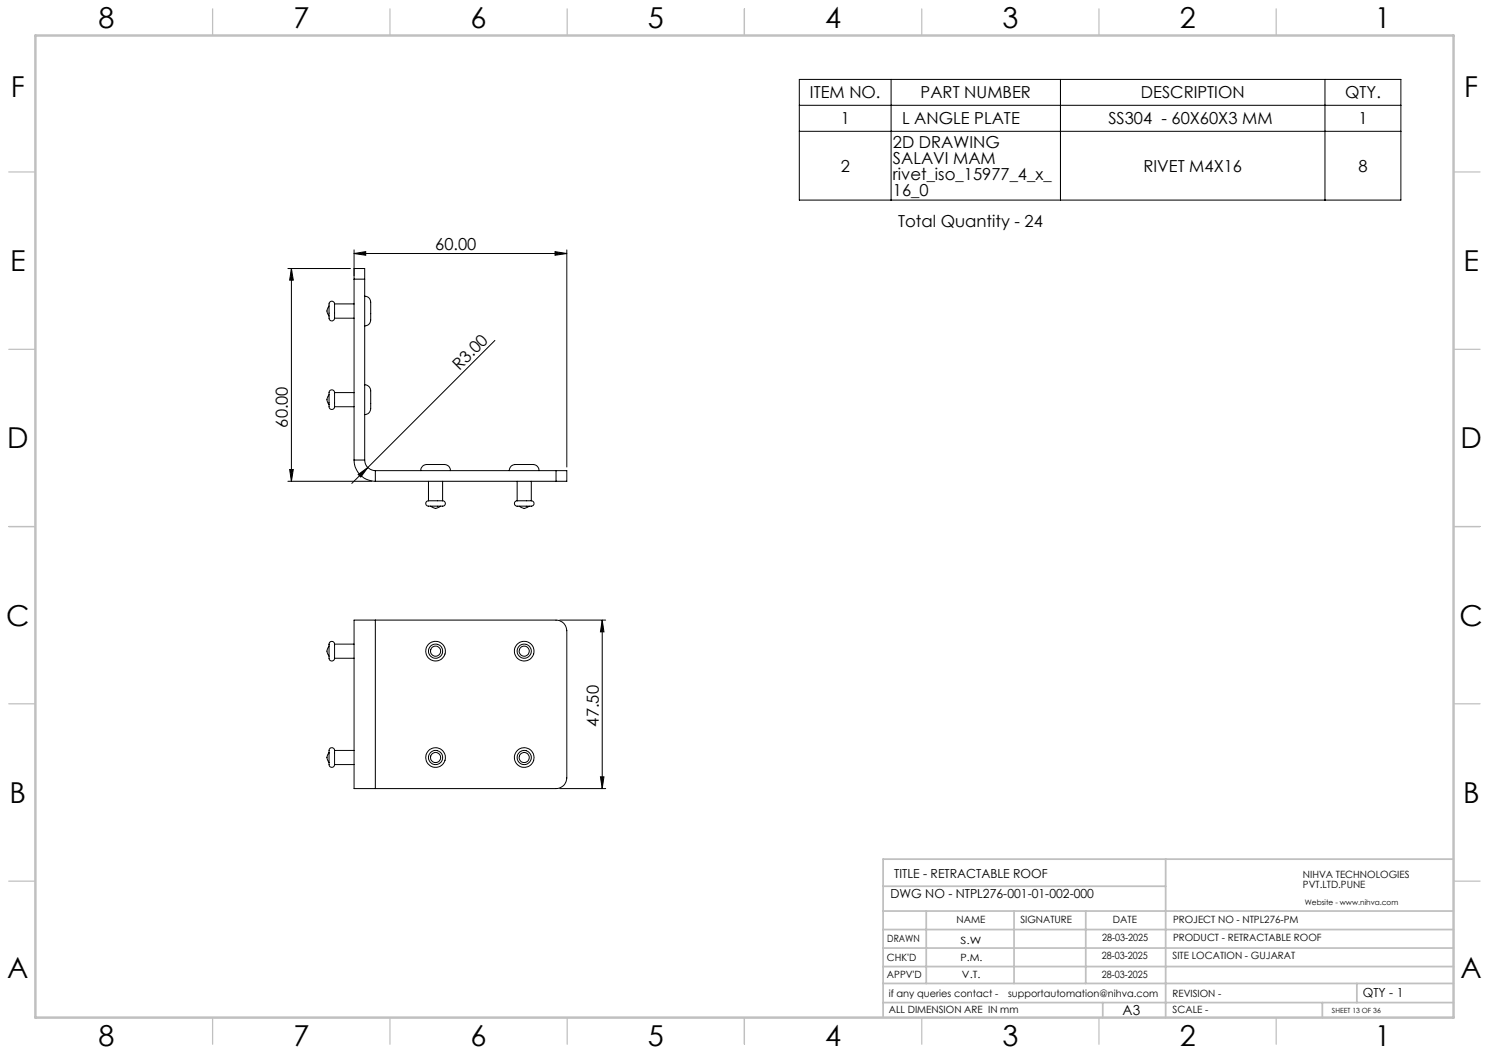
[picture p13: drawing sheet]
<svg xmlns="http://www.w3.org/2000/svg" width="420mm" height="297mm" viewBox="0 0 420 297" stroke-linecap="round" stroke-linejoin="round" font-family="sans-serif">
<defs><g id="words">
<g font-size="8.1">
<text x="27.8" y="8">8</text>
<text x="82.8" y="8">7</text>
<text x="132.8" y="8">6</text>
<text x="182.8" y="8">5</text>
<text x="232.8" y="8">4</text>
<text x="282.8" y="8">3</text>
<text x="332.8" y="8">2</text>
<text x="387.8" y="8">1</text>
<text x="3" y="27.2">F</text>
<text x="413" y="27.2">F</text>
<text x="2.8" y="76.5">E</text>
<text x="412.8" y="76.5">E</text>
<text x="2" y="126.5">D</text>
<text x="412" y="126.5">D</text>
<text x="1.7" y="176.5">C</text>
<text x="411.7" y="176.5">C</text>
<text x="2.7" y="226.5">B</text>
<text x="412.7" y="226.5">B</text>
<text x="2" y="275.7">A</text>
<text x="412" y="275.7">A</text>
<text x="27.8" y="295">8</text>
<text x="82.8" y="295">7</text>
<text x="132.8" y="295">6</text>
<text x="182.8" y="295">5</text>
<text x="232.8" y="295">4</text>
<text x="282.8" y="295">3</text>
<text x="332.8" y="295">2</text>
<text x="387.8" y="295">1</text>
</g>
<g font-size="4.7">
<text x="228.5" y="27.7">ITEM NO.</text>
<text x="259.7" y="27.7">PART NUMBER</text>
<text x="321.8" y="27.7">DESCRIPTION</text>
<text x="379.4" y="27.7">QTY.</text>
<text x="237.1" y="35.1">1</text>
<text x="254.4" y="35.1">L ANGLE PLATE</text>
<text x="312.6" y="35.1">SS304 - 60X60X3 MM</text>
<text x="383.2" y="35.1">1</text>
<text x="251.9" y="41.6">2D DRAWING</text>
<text x="251.9" y="46.1">SALAVI MAM</text>
<text x="237.1" y="48.4">2</text>
<text x="251.9" y="50.7">rivet_iso_15977_4_x_</text>
<text x="322.5" y="48.4">RIVET M4X16</text>
<text x="383.2" y="48.4">8</text>
<text x="251.9" y="55.2">16_0</text>
<text x="253.3" y="64">Total Quantity - 24</text>
<text x="122.8" y="70.5">60.00</text>
<text x="129.6" y="104.6" transform="rotate(-45 129.6 104.6)">R3.00</text>
<text x="81.2" y="120.6" transform="rotate(-90 81.2 120.6)">60.00</text>
<text x="168.9" y="204.9" transform="rotate(-90 168.9 204.9)">47.50</text>
</g>
<text font-size="3.9" x="316.7" y="286.4">A3</text>
<g font-size="3.5">
<text x="252.2" y="247.7">TITLE - RETRACTABLE ROOF</text>
<text x="251.2" y="253.4">DWG NO - NTPL276-001-01-002-000</text>
<text x="384.4" y="281.1">QTY - 1</text>
</g>
<g font-size="2.8">
<text x="367.5" y="247.7">NIHVA TECHNOLOGIES</text>
<text x="367.5" y="250.5">PVT.LTD.PUNE</text>
<text x="269.8" y="260.4">NAME</text>
<text x="287.8" y="260.4">SIGNATURE</text>
<text x="313.9" y="260.5">DATE</text>
<text x="330.9" y="260.5">PROJECT NO - NTPL276-PM</text>
<text x="250.3" y="265.7">DRAWN</text>
<text x="270.9" y="266.1">S.W</text>
<text x="310.9" y="265.5">28-03-2025</text>
<text x="330.9" y="265.5">PRODUCT - RETRACTABLE ROOF</text>
<text x="250.2" y="271.1">CHK'D</text>
<text x="250.2" y="275.8">APPV'D</text>
<text x="270.9" y="271.1">P.M.</text>
<text x="271.3" y="275.8">V.T.</text>
<text x="310.8" y="270.6">28-03-2025</text>
<text x="310.8" y="275.8">28-03-2025</text>
<text x="330.7" y="270.6">SITE LOCATION - GUJARAT</text>
<text x="250.7" y="281.1">if any queries contact -</text>
<text x="284.3" y="281.1">supportautomation@nihva.com</text>
<text x="330.7" y="281.1">REVISION -</text>
<text x="250.7" y="285.6">ALL DIMENSION ARE IN mm</text>
<text x="330.7" y="285.6">SCALE -</text>
</g>
<text font-size="2.1" x="368.1" y="255.1">Website - www.nihva.com</text>
<text font-size="2" x="375.7" y="285.6">SHEET 13 OF 36</text>
</g></defs>
<g fill="none" stroke="#000" stroke-width=".28">
<path d="M225.5 22.4h169.6v34h-169.6zM225.5 29.7h169.6M225.5 37h169.6M251.4 22.4v34M299.1 22.4v34M373.7 22.4v34M81.2 75.7h17.6M82.2 75.7l.5 3.3h-1zM82.2 75.7v60M99.9 71.5l3.3-.5v1zM99.9 78.7v-3h3v3M99.9 70.5v7.2"/>
<path d="M99.9 78.7v51M99.9 71.5h60M99.9 78.7h3M102.9 78.7v51M156.6 71l3.3 .5-3.3 .5zM159.9 70.5v61.2M92.8 86.3a2 2 0 0 0 0 2.8M94.4 85.7a.82 .82 0 0 0-1.1-.7 .82 .82 0 0 0-.5 1.2v3.3a.79 .79 0 0 0 .7 1 .79 .79 0 0 0 .9-.8M94.4 85.7v4M94.4 85.7h5.5M94.4 89.7h5.5M102.9 83.5a2.18 2.18 0 0 1 1.7 2.9v3.4a1.82 1.82 0 0 1-1.7 2.1"/>
<path d="M139.6 96l-35.8 35.9M92.8 111.3a2 2 0 0 0 0 2.9M94.4 110.7a.82 .82 0 0 0-1.1-.7 .82 .82 0 0 0-.5 1.2v2.7a1 1 0 0 0 .1 1.2 1 1 0 0 0 1.2 .3l.3-.7M94.4 110.7v4M94.4 110.7h5.5M94.4 114.7h5.5M102.9 108.5a2.07 2.07 0 0 1 1.7 2.8v3.5a1.82 1.82 0 0 1-1.7 2.1M81.2 135.7h23.6M81.7 132.4h1l-.5 3.3zM99.9 129.7a6 6 0 0 0 6 6M99.9 129.7h3M101 133.8l2.8-1.9-2 2.6z"/>
<path d="M102.9 129.7a3 3 0 0 0 3 3M103.8 131.9l-4.6 4.4M105.9 135.7h50.9M105.9 132.7v3M105.9 132.7h50.9M118.7 132.7a2.08 2.08 0 0 1 2.8-1.7h3.7a1.76 1.76 0 0 1 1.9 1.7M120.9 135.7v5.5M124.8 135.7v5.5M143.7 132.7a2.19 2.19 0 0 1 2.8-1.7h3.5a1.78 1.78 0 0 1 2 1.7M145.9 135.7v5.5M149.9 135.7v5.5M156.8 132.7h3.1v3h-3.1"/>
<path d="M156.8 132.7v3M120.9 141.2a.81 .81 0 0 0-.8 1.1 .81 .81 0 0 0 1.2 .5h2.8a.96 .96 0 0 0 1.1-.2 .96 .96 0 0 0 .3-1l-.7-.4M120.9 141.2h3.9M121.4 142.8a1.92 1.92 0 0 0 2.9 0M145.9 141.2a.81 .81 0 0 0-.8 1.1 .81 .81 0 0 0 1.2 .5h2.8a.97 .97 0 0 0 1.1-.2 .97 .97 0 0 0 .3-1l-.6-.4M145.9 141.2h4M146.4 142.8a1.92 1.92 0 0 0 2.9 0M105.9 174.9h50.9a3 3 0 0 1 3.1 3v41.5a3 3 0 0 1-3.1 3h-50.9M105.9 174.9h-6v47.5h6M105.9 174.9v47.5M157.9 174.9h13M169.9 174.9l.5 3.3h-1z"/>
<path d="M169.9 174.9v47.5M92.8 182.2a2 2 0 0 0 0 2.9M94.4 181.7a.81 .81 0 0 0-1-.8 .81 .81 0 0 0-.6 1.2v3.1a.83 .83 0 0 0 .5 1.2 .83 .83 0 0 0 1.1-.7M94.4 181.7v4M94.4 181.7h5.5M94.4 185.7h5.5M92.8 212.2a2 2 0 0 0 0 2.9M94.4 211.7a.83 .83 0 0 0-1.1-.8 .83 .83 0 0 0-.5 1.2v2.8a.97 .97 0 0 0 .2 1.1 .97 .97 0 0 0 1.1 .3l.3-.7M94.4 211.7v3.9M94.4 211.7h5.5M94.4 215.6h5.5M169.4 219.1h1l-.5 3.3z"/>
<path d="M157.9 222.4h13"/>
<circle cx="122.9" cy="183.7" r="2.78"/>
<circle cx="122.9" cy="183.7" r="2"/>
<circle cx="122.9" cy="183.7" r="1.42"/>
<circle cx="147.9" cy="183.7" r="2"/>
<circle cx="147.9" cy="183.7" r="2.78"/>
<circle cx="147.9" cy="183.7" r="1.42"/>
<circle cx="122.9" cy="213.7" r="2"/>
<circle cx="122.9" cy="213.7" r="2.77"/>
<circle cx="122.9" cy="213.7" r="1.42"/>
<circle cx="147.9" cy="213.6" r="2"/>
<circle cx="147.9" cy="213.7" r="2.77"/>
<circle cx="147.9" cy="213.7" r="1.42"/>
</g>
<g fill="none" stroke="#c0c0c0" stroke-width=".35">
<path d="M60 2.5v7.5M110 2.5v7.5M160 2.5v7.5M210 2.5v7.5M260 2.5v7.5M310 2.5v7.5M360 2.5v7.5M2.5 48.5h7.5M410 48.5h7.5M2.5 98.5h7.5M410 98.5h7.5M2.5 148.5h7.5"/>
<path d="M410 148.5h7.5M2.5 198.5h7.5M410 198.5h7.5M2.5 248.5h7.5M410 248.5h7.5M60 287v7.5M110 287v7.5M160 287v7.5M210 287v7.5M260 287v7.5M310 287v7.5M360 287v7.5"/>
</g>
<g fill="none" stroke="#c0c0c0" stroke-width=".5">
<path d="M249.1 257h160.9M249.1 250h79.7M261.3 257v20.4M286 257v20.4M306.2 257v20.4M328.8 242.3v44.7M410 242.3h-160.9v44.7M249.1 272.6h160.9M249.1 267.4h160.9M249.1 262.2h160.9M249.1 277.4h160.9M382.7 277.4v5.4"/>
<path d="M249.1 282.8h160.9M311 282.8v4.2M373 282.8v4.2"/>
</g>
<path d="M10 10h400v277h-400z" fill="none" stroke="#c0c0c0" stroke-width=".7"/>
<g fill="#000">
<path d="M101 133.8l2.8-1.9-2 2.6z"/>
<path d="M82.2 75.7l.5 3.3h-1zM81.7 132.4h1l-.5 3.3z"/>
<path d="M99.9 71.5l3.3-.5v1zM156.6 71l3.3 .5-3.3 .5z"/>
<path d="M169.9 174.9l.5 3.3h-1zM169.4 219.1h1l-.5 3.3z"/>
</g>
<use href="#words"/>
</svg>
